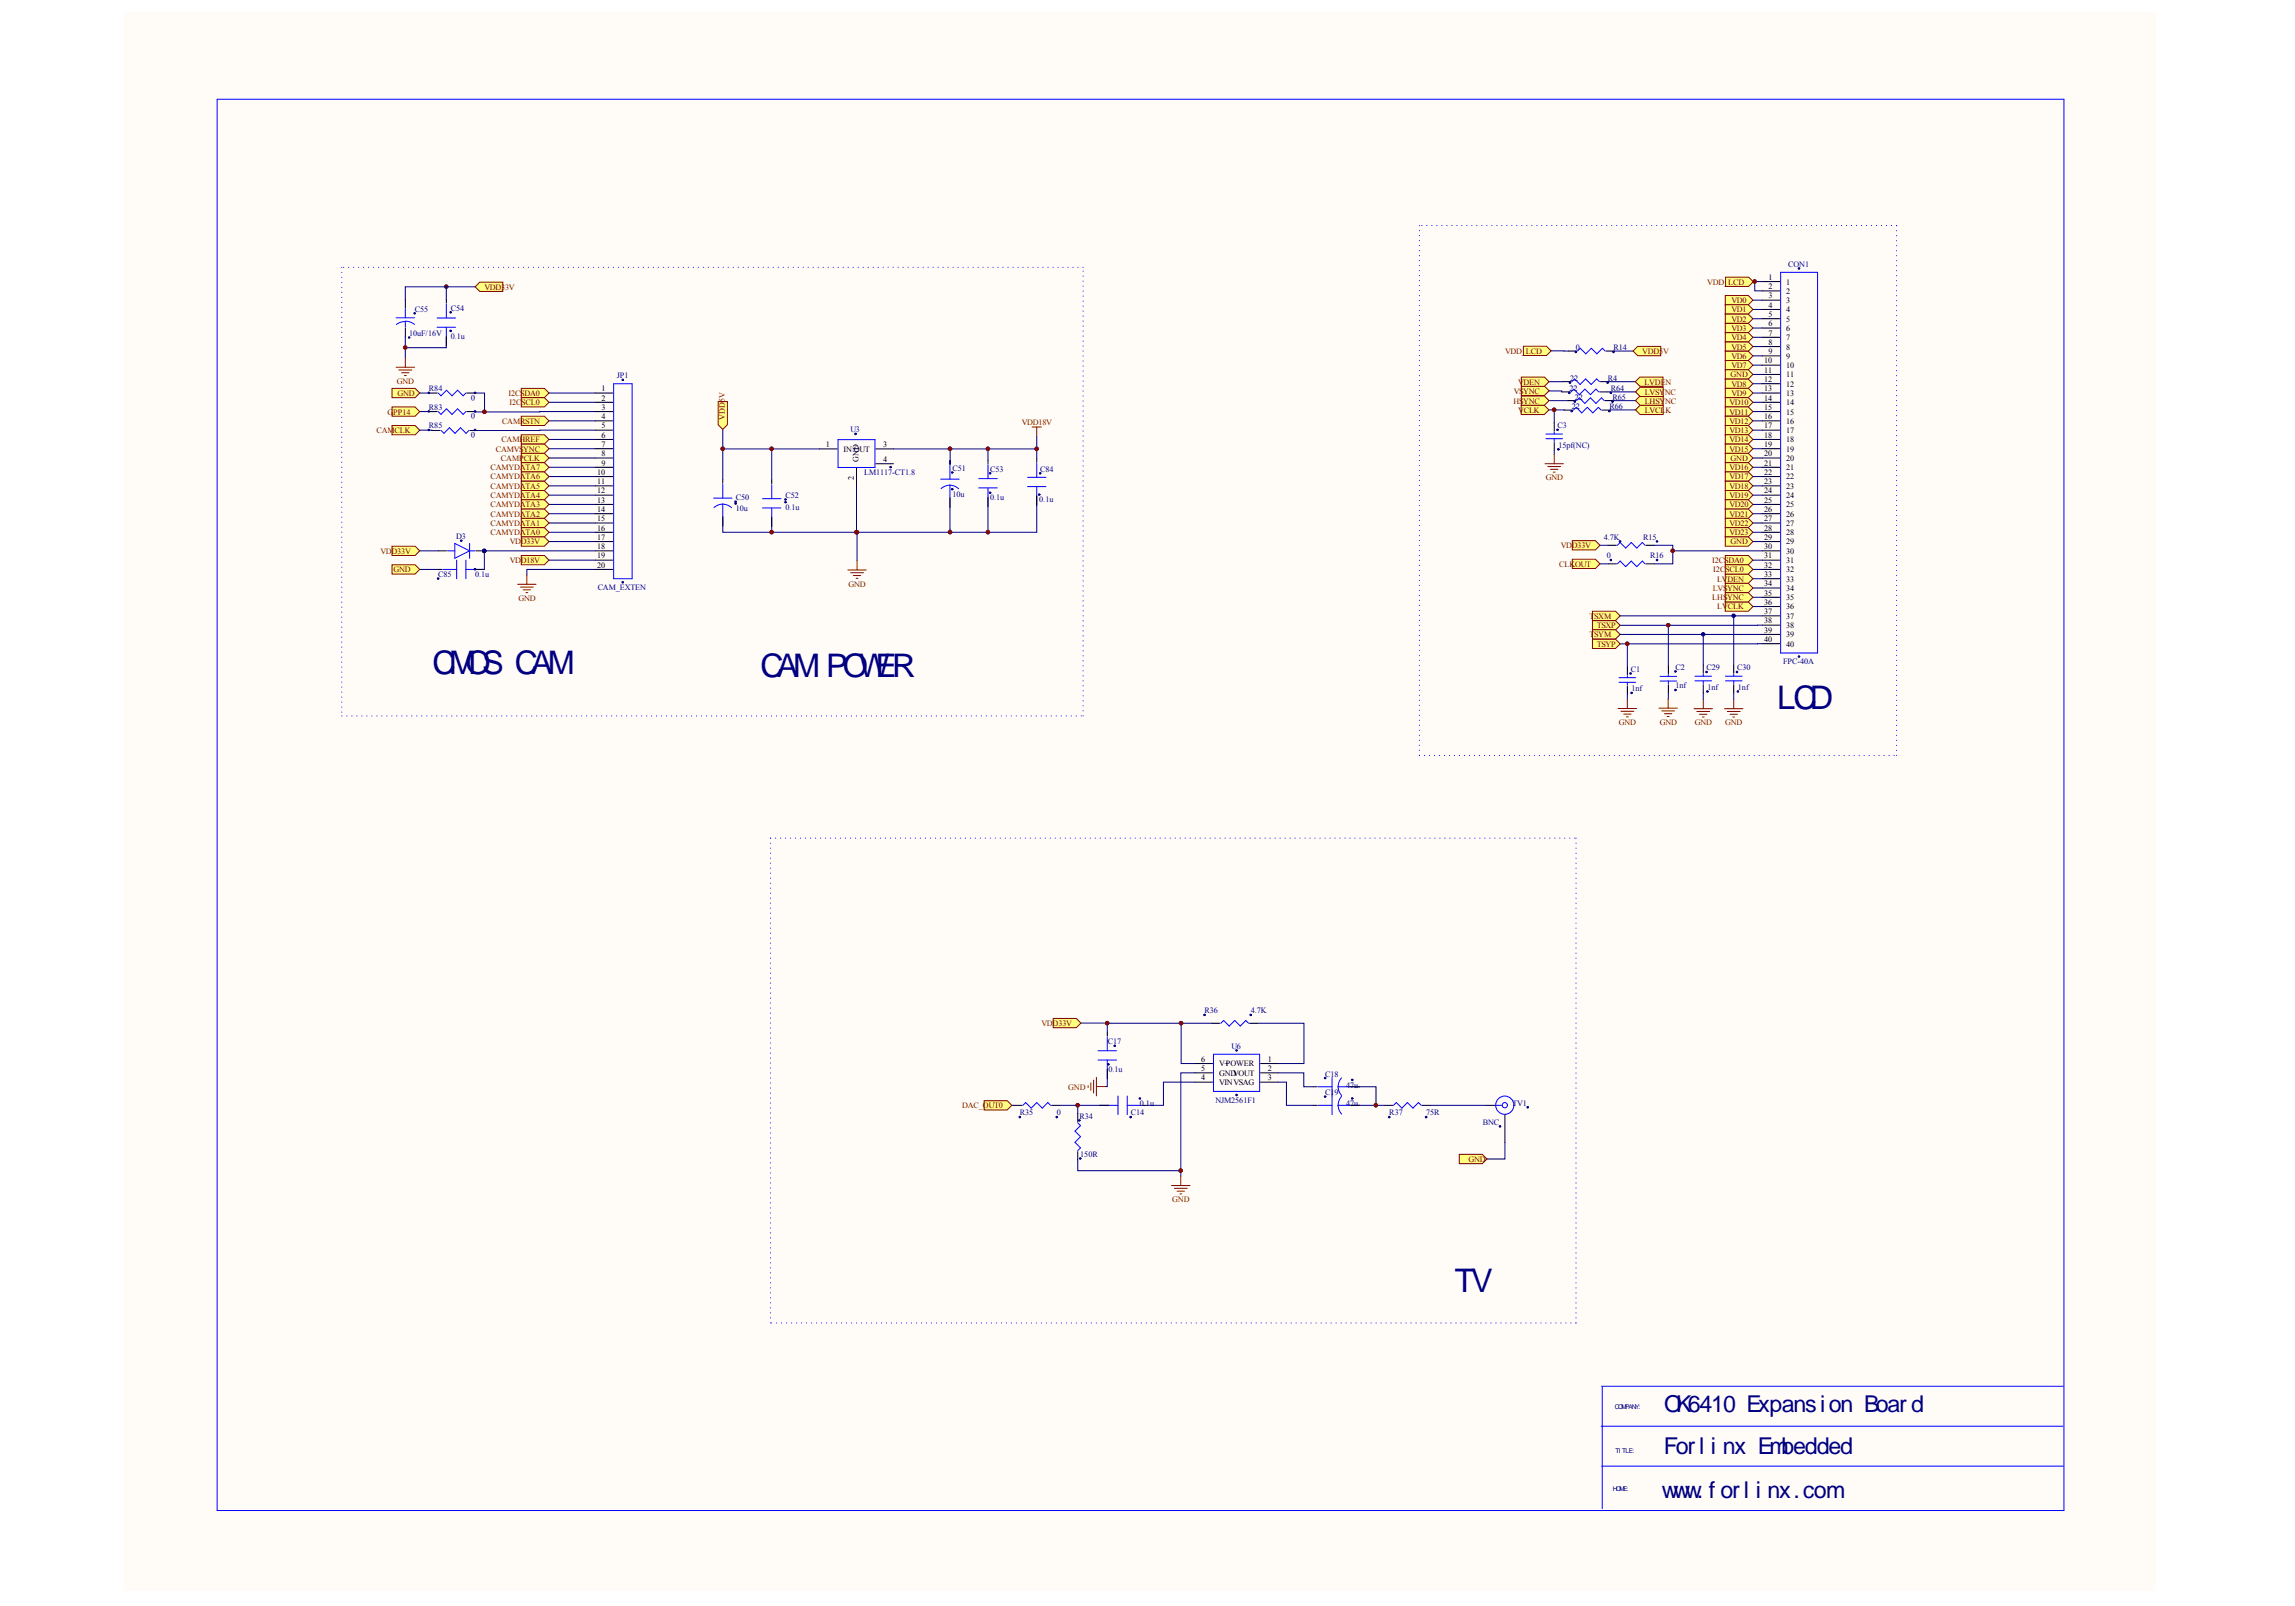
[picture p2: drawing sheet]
<svg xmlns="http://www.w3.org/2000/svg" width="289mm" height="202mm" viewBox="0 0 289 202" stroke-linecap="round" stroke-linejoin="round" font-family="sans-serif">
<defs><g id="words">
<g font-size="4.1" fill="#000080">
<text x="54.5" y="84.9">CMOS CAM</text>
<text x="95.7" y="85.3">CAM POWER</text>
<text x="223.7" y="89.2">LCD</text>
<text x="183.2" y="162.6">TV</text>
</g>
<g font-size="2.9" fill="#000080">
<text x="209.5" y="177.8">OK6410 Expansion Boar d</text>
<text x="209.5" y="183">For l i nx Embedded</text>
<text x="209.2" y="188.5">www. f or l i nx.com</text>
</g>
<g font-size="1.1" fill="#000080">
<text x="59.8" y="52" transform="rotate(-180 59.8 52)">0</text>
<text x="59.8" y="49.7" transform="rotate(-180 59.8 49.7)">0</text>
<text x="59.8" y="54.3" transform="rotate(-180 59.8 54.3)">0</text>
</g>
<g font-size="1" fill="#800000">
<text x="214.9" y="35.8">VDD_LCD</text>
<text x="61" y="36.5">VDD33V</text>
<text x="218" y="38.1">VD0</text>
<text x="218" y="39.3">VD1</text>
<text x="218" y="40.5">VD2</text>
<text x="218" y="41.7">VD3</text>
<text x="189.5" y="44.5">VDD_LCD</text>
<text x="206.8" y="44.6">VDD5V</text>
<text x="217.9" y="47.5">GND</text>
<text x="218" y="42.8">VD4</text>
<text x="218" y="44">VD5</text>
<text x="218" y="45.2">VD6</text>
<text x="218" y="46.3">VD7</text>
<text x="48.8" y="52.2">GPP14</text>
<text x="50" y="48.3">GND</text>
<text x="50" y="49.8">GND</text>
<text x="63.2" y="53.3">CAMRSTN</text>
<text x="64" y="49.8">I2CSDA0</text>
<text x="64.1" y="51">I2CSCL0</text>
<text x="91.3" y="52.9" transform="rotate(-90 91.3 52.9)">VDD5V</text>
<text x="128.6" y="53.5">VDD18V</text>
<text x="190.5" y="50.8">HSYNC</text>
<text x="190.6" y="49.6">VSYNC</text>
<text x="191.1" y="48.4">VDEN</text>
<text x="191.1" y="52">VCLK</text>
<text x="207" y="48.4">LVDEN</text>
<text x="207.1" y="52">LVCLK</text>
<text x="207.1" y="50.8">LHSYNC</text>
<text x="207.1" y="49.7">LVSYNC</text>
<text x="217.7" y="51">VD10</text>
<text x="217.7" y="52.2">VD11</text>
<text x="217.7" y="53.3">VD12</text>
<text x="218" y="48.7">VD8</text>
<text x="218" y="49.8">VD9</text>
<text x="47.4" y="54.5">CAMCLK</text>
<text x="61.7" y="59.2">CAMYDATA7</text>
<text x="62.4" y="56.8">CAMVSYNC</text>
<text x="63.1" y="58">CAMPCLK</text>
<text x="63.1" y="55.7">CAMHREF</text>
<text x="217.7" y="54.5">VD13</text>
<text x="217.7" y="55.7">VD14</text>
<text x="217.7" y="56.8">VD15</text>
<text x="217.7" y="59.2">VD16</text>
<text x="217.9" y="58">GND</text>
<text x="61.7" y="60.4">CAMYDATA6</text>
<text x="61.7" y="61.5">CAMYDATA5</text>
<text x="61.7" y="62.7">CAMYDATA4</text>
<text x="61.7" y="63.9">CAMYDATA3</text>
<text x="61.7" y="65">CAMYDATA2</text>
<text x="194.6" y="60.5">GND</text>
<text x="217.7" y="60.4">VD17</text>
<text x="217.7" y="61.5">VD18</text>
<text x="217.7" y="62.7">VD19</text>
<text x="217.7" y="63.9">VD20</text>
<text x="217.7" y="65">VD21</text>
<text x="47.9" y="69.7">VDD33V</text>
<text x="61.7" y="66.2">CAMYDATA1</text>
<text x="61.7" y="67.4">CAMYDATA0</text>
<text x="64.2" y="68.5">VDD33V</text>
<text x="64.2" y="70.9">VDD18V</text>
<text x="196.3" y="71.3">CLKOUT</text>
<text x="196.5" y="69">VDD33V</text>
<text x="215.6" y="70.9">I2CSDA0</text>
<text x="217.7" y="66.2">VD22</text>
<text x="217.7" y="67.4">VD23</text>
<text x="217.9" y="68.5">GND</text>
<text x="49.5" y="72">GND</text>
<text x="65.3" y="75.6">GND</text>
<text x="106.8" y="73.8">GND</text>
<text x="200.1" y="77.9">TSXM</text>
<text x="215.6" y="75.5">LHSYNC</text>
<text x="215.6" y="74.4">LVSYNC</text>
<text x="215.7" y="72">I2CSCL0</text>
<text x="216.2" y="73.2">LVDEN</text>
<text x="216.2" y="76.7">LVCLK</text>
<text x="200.1" y="80.2">TSYM</text>
<text x="201" y="79.1">TSXP</text>
<text x="201" y="81.4">TSYP</text>
<text x="203.8" y="91.3">GND</text>
<text x="208.9" y="91.2">GND</text>
<text x="213.4" y="91.3">GND</text>
<text x="217.2" y="91.3">GND</text>
<text x="131.1" y="129.1">VDD33V</text>
<text x="134.5" y="137.1">GND</text>
<text x="121.1" y="139.5">DAC_OUT0</text>
<text x="184.9" y="146.2">GND</text>
<text x="147.6" y="151.3">GND</text>
</g>
<g font-size="1">
<text x="222.6" y="35.2">1</text>
<text x="224.9" y="35.8">1</text>
<text x="222.6" y="36.4">2</text>
<text x="222.6" y="37.6">3</text>
<text x="222.6" y="38.7">4</text>
<text x="222.6" y="39.9">5</text>
<text x="222.6" y="41.1">6</text>
<text x="224.9" y="37">2</text>
<text x="224.9" y="38.1">3</text>
<text x="224.9" y="39.3">4</text>
<text x="224.9" y="40.5">5</text>
<text x="224.9" y="41.7">6</text>
<text x="222.1" y="45.7">10</text>
<text x="222.1" y="46.9">11</text>
<text x="222.6" y="42.2">7</text>
<text x="222.6" y="43.4">8</text>
<text x="222.6" y="44.6">9</text>
<text x="224.9" y="42.8">7</text>
<text x="224.9" y="44">8</text>
<text x="224.9" y="45.2">9</text>
<text x="224.9" y="46.3">10</text>
<text x="224.9" y="47.5">11</text>
<text x="75.7" y="49.3">1</text>
<text x="75.7" y="50.4">2</text>
<text x="75.7" y="51.6">3</text>
<text x="75.7" y="52.8">4</text>
<text x="75.7" y="53.9">5</text>
<text x="222.1" y="48.1">12</text>
<text x="222.1" y="49.3">13</text>
<text x="222.1" y="50.4">14</text>
<text x="222.1" y="51.6">15</text>
<text x="222.1" y="52.8">16</text>
<text x="222.1" y="53.9">17</text>
<text x="224.9" y="48.7">12</text>
<text x="224.9" y="49.8">13</text>
<text x="224.9" y="51">14</text>
<text x="224.9" y="52.2">15</text>
<text x="224.9" y="53.3">16</text>
<text x="75.2" y="59.8">10</text>
<text x="75.7" y="55.1">6</text>
<text x="75.7" y="56.3">7</text>
<text x="75.7" y="57.4">8</text>
<text x="75.7" y="58.6">9</text>
<text x="104" y="56.3">1</text>
<text x="106.2" y="56.9">IN OUT</text>
<text x="108.1" y="58.1" transform="rotate(-90 108.1 58.1)">GND</text>
<text x="111.2" y="56.3">3</text>
<text x="111.2" y="58.2">4</text>
<text x="222.1" y="55.1">18</text>
<text x="222.1" y="56.3">19</text>
<text x="222.1" y="57.4">20</text>
<text x="222.1" y="58.6">21</text>
<text x="222.1" y="59.8">22</text>
<text x="224.9" y="54.5">17</text>
<text x="224.9" y="55.7">18</text>
<text x="224.9" y="56.8">19</text>
<text x="224.9" y="58">20</text>
<text x="224.9" y="59.2">21</text>
<text x="75.2" y="60.9">11</text>
<text x="75.2" y="62.1">12</text>
<text x="75.2" y="63.3">13</text>
<text x="75.2" y="64.4">14</text>
<text x="75.2" y="65.6">15</text>
<text x="107.5" y="60.4" transform="rotate(-90 107.5 60.4)">2</text>
<text x="222.1" y="60.9">23</text>
<text x="222.1" y="62.1">24</text>
<text x="222.1" y="63.3">25</text>
<text x="222.1" y="64.4">26</text>
<text x="222.1" y="65.6">27</text>
<text x="224.9" y="60.4">22</text>
<text x="224.9" y="61.5">23</text>
<text x="224.9" y="62.7">24</text>
<text x="224.9" y="63.9">25</text>
<text x="224.9" y="65">26</text>
<text x="75.2" y="66.8">16</text>
<text x="75.2" y="67.9">17</text>
<text x="75.2" y="69.1">18</text>
<text x="75.2" y="70.3">19</text>
<text x="75.2" y="71.5">20</text>
<text x="222.1" y="66.8">28</text>
<text x="222.1" y="67.9">29</text>
<text x="222.1" y="69.1">30</text>
<text x="222.1" y="70.3">31</text>
<text x="222.1" y="71.5">32</text>
<text x="224.9" y="66.2">27</text>
<text x="224.9" y="67.4">28</text>
<text x="224.9" y="68.5">29</text>
<text x="224.9" y="69.7">30</text>
<text x="224.9" y="70.9">31</text>
<text x="222.1" y="72.6">33</text>
<text x="222.1" y="73.8">34</text>
<text x="222.1" y="75">35</text>
<text x="222.1" y="76.1">36</text>
<text x="222.1" y="77.3">37</text>
<text x="224.9" y="72">32</text>
<text x="224.9" y="73.2">33</text>
<text x="224.9" y="74.4">34</text>
<text x="224.9" y="75.5">35</text>
<text x="224.9" y="76.7">36</text>
<text x="224.9" y="77.9">37</text>
<text x="222.1" y="78.5">38</text>
<text x="222.1" y="79.6">39</text>
<text x="222.1" y="80.8">40</text>
<text x="224.9" y="79.1">38</text>
<text x="224.9" y="80.2">39</text>
<text x="224.9" y="81.4">40</text>
<text x="151.2" y="133.6">6</text>
<text x="151.2" y="134.8">5</text>
<text x="151.2" y="136">4</text>
<text x="153.5" y="134.2">V+POWER</text>
<text x="153.5" y="135.4">GNDVOUT</text>
<text x="153.5" y="136.6">VINVSAG</text>
<text x="159.6" y="133.6">1</text>
<text x="159.6" y="134.8">2</text>
<text x="159.6" y="136">3</text>
</g>
<g font-size="1" fill="#000080">
<text x="225.1" y="33.6">CON1</text>
<text x="52.2" y="39.2">C55</text>
<text x="56.7" y="39.1">C54</text>
<text x="51.5" y="42.3">10uF/16V</text>
<text x="56.7" y="42.6">0.1u</text>
<text x="77.7" y="47.6">JP1</text>
<text x="197.7" y="48">22</text>
<text x="198.4" y="44.1">0</text>
<text x="202.4" y="48">R4</text>
<text x="203.1" y="44.1">R14</text>
<text x="54" y="53.9">R85</text>
<text x="54" y="51.6">R83</text>
<text x="54" y="49.3">R84</text>
<text x="196.1" y="53.9">C3</text>
<text x="197.6" y="49.3">22</text>
<text x="197.9" y="51.5">22</text>
<text x="198.3" y="50.3">22</text>
<text x="202.6" y="51.5">R66</text>
<text x="202.8" y="49.3">R64</text>
<text x="203" y="50.3">R65</text>
<text x="107.1" y="54.4">U3</text>
<text x="108.8" y="59.8">LM1117-CT1.8</text>
<text x="119.9" y="59.3">C51</text>
<text x="124.7" y="59.4">C53</text>
<text x="131" y="59.4">C84</text>
<text x="196.2" y="56.4">15pf(NC)</text>
<text x="92.6" y="64.3">10u</text>
<text x="92.6" y="62.9">C50</text>
<text x="98.9" y="64.2">0.1u</text>
<text x="98.9" y="62.7">C52</text>
<text x="119.9" y="62.5">10u</text>
<text x="124.7" y="63">0.1u</text>
<text x="130.8" y="63.2">0.1u</text>
<text x="57.4" y="67.9">D3</text>
<text x="201.9" y="67.9">4.7K</text>
<text x="202.3" y="70.3">0</text>
<text x="206.9" y="67.9">R15</text>
<text x="207.7" y="70.3">R16</text>
<text x="55.2" y="72.6">C85</text>
<text x="59.8" y="72.6">0.1u</text>
<text x="75.2" y="74.3">CAM_EXTEN</text>
<text x="224.5" y="83.6">FPC-40A</text>
<text x="205.3" y="84.6">C1</text>
<text x="205.4" y="87">1nf</text>
<text x="210.9" y="86.6">1nf</text>
<text x="210.9" y="84.3">C2</text>
<text x="214.8" y="84.4">C29</text>
<text x="215" y="86.8">1nf</text>
<text x="218.7" y="84.4">C30</text>
<text x="218.8" y="86.8">1nf</text>
<text x="139.5" y="131.4">C17</text>
<text x="151.7" y="127.5">R36</text>
<text x="157.5" y="127.5">4.7K</text>
<text x="139.5" y="134.9">0.1u</text>
<text x="155" y="132">U6</text>
<text x="166.8" y="135.5">C18</text>
<text x="166.8" y="137.8">C19</text>
<text x="169.5" y="136.9">47u</text>
<text x="128.4" y="140.4">R35</text>
<text x="133.1" y="140.4">0</text>
<text x="135.9" y="140.8">R34</text>
<text x="142.4" y="140.4">C14</text>
<text x="143.5" y="139.2">0.1u</text>
<text x="153" y="138.8">NJM2561F1</text>
<text x="169.5" y="139.2">47u</text>
<text x="174.9" y="140.4">R37</text>
<text x="179.6" y="140.4">75R</text>
<text x="186.7" y="141.6">BNC</text>
<text x="190.4" y="139.2">TV1</text>
<text x="136" y="145.6">150R</text>
</g>
<g font-size=".8" fill="#000080">
<text x="203.3" y="177.4">COMPANY:</text>
<text x="203.4" y="182.8">TI TLE:</text>
<text x="203.1" y="187.7">HOME:</text>
</g>
</g></defs>
<path d="M15.6 1.6h255.8v198.6h-255.8z" fill="#fffcf8"/>
<g fill="#000080" stroke="#000080" stroke-width=".13">
<circle cx="51" cy="43.7" r=".21"/>
<circle cx="56.2" cy="36.1" r=".21"/>
<circle cx="61" cy="69.4" r=".21"/>
<circle cx="61" cy="51.8" r=".22"/>
<circle cx="91" cy="56.5" r=".22"/>
<circle cx="97.1" cy="67" r=".22"/>
<circle cx="97.1" cy="56.5" r=".22"/>
<circle cx="107.8" cy="67" r=".22"/>
<circle cx="107.9" cy="67" r=".21"/>
<circle cx="119.6" cy="67" r=".22"/>
<circle cx="119.6" cy="56.5" r=".22"/>
<circle cx="124.4" cy="67" r=".21"/>
<circle cx="124.4" cy="56.5" r=".21"/>
<circle cx="130.5" cy="56.5" r=".22"/>
<circle cx="135.7" cy="139.1" r=".22"/>
<circle cx="139.4" cy="128.8" r=".22"/>
<circle cx="148.6" cy="147.3" r=".22"/>
<circle cx="148.7" cy="128.8" r=".22"/>
<circle cx="173.2" cy="139.1" r=".22"/>
<circle cx="195.6" cy="51.6" r=".22"/>
<circle cx="204.9" cy="81" r=".21"/>
<circle cx="210" cy="78.7" r=".21"/>
<circle cx="210.6" cy="69.3" r=".22"/>
<circle cx="220.9" cy="35.4" r=".21"/>
<circle cx="78.4" cy="47.8" r=".1"/>
<circle cx="78.4" cy="73.3" r=".1"/>
<circle cx="58.1" cy="68.1" r=".1"/>
<circle cx="92.6" cy="63.4" r=".1"/>
<circle cx="92.6" cy="63.1" r=".1"/>
<circle cx="119.9" cy="61.6" r=".1"/>
<circle cx="119.9" cy="59.5" r=".1"/>
<circle cx="98.9" cy="63.2" r=".1"/>
<circle cx="98.9" cy="62.9" r=".1"/>
<circle cx="124.6" cy="62" r=".1"/>
<circle cx="124.6" cy="59.6" r=".1"/>
<circle cx="107.7" cy="54.6" r=".1"/>
<circle cx="112.1" cy="58.8" r=".1"/>
<circle cx="59.8" cy="54.1" r=".1"/>
<circle cx="54" cy="54.1" r=".1"/>
<circle cx="51.5" cy="42.5" r=".09"/>
<circle cx="52.2" cy="39.4" r=".1"/>
<circle cx="59.8" cy="51.8" r=".1"/>
<circle cx="54" cy="51.8" r=".1"/>
<circle cx="59.8" cy="49.4" r=".1"/>
<circle cx="54" cy="49.4" r=".1"/>
<circle cx="56.7" cy="41.6" r=".1"/>
<circle cx="56.7" cy="39.3" r=".1"/>
<circle cx="130.8" cy="62.2" r=".1"/>
<circle cx="130.9" cy="59.6" r=".1"/>
<circle cx="59.8" cy="71.7" r=".1"/>
<circle cx="55.2" cy="72.8" r=".1"/>
<circle cx="198.4" cy="44.3" r=".09"/>
<circle cx="203.1" cy="44.3" r=".09"/>
<circle cx="226.5" cy="33.8" r=".1"/>
<circle cx="226.5" cy="82.6" r=".1"/>
<circle cx="203.9" cy="68.1" r=".1"/>
<circle cx="208.6" cy="68.2" r=".1"/>
<circle cx="202.8" cy="70.5" r=".1"/>
<circle cx="208.6" cy="70.5" r=".1"/>
<circle cx="205.4" cy="87.2" r=".09"/>
<circle cx="205.3" cy="84.8" r=".1"/>
<circle cx="210.9" cy="86.8" r=".1"/>
<circle cx="210.9" cy="84.5" r=".1"/>
<circle cx="196.2" cy="56.6" r=".1"/>
<circle cx="196.1" cy="54.1" r=".09"/>
<circle cx="155.7" cy="132.2" r=".09"/>
<circle cx="155.7" cy="137.8" r=".1"/>
<circle cx="136" cy="145.8" r=".1"/>
<circle cx="135.9" cy="141" r=".1"/>
<circle cx="133" cy="140.6" r=".1"/>
<circle cx="128.4" cy="140.6" r=".1"/>
<circle cx="143.5" cy="138.3" r=".1"/>
<circle cx="142.3" cy="140.6" r=".1"/>
<circle cx="139.5" cy="134" r=".1"/>
<circle cx="140.3" cy="131.6" r=".1"/>
<circle cx="157.5" cy="127.7" r=".1"/>
<circle cx="151.6" cy="127.7" r=".1"/>
<circle cx="170.2" cy="135.9" r=".1"/>
<circle cx="166.8" cy="135.7" r=".1"/>
<circle cx="170.2" cy="138.3" r=".1"/>
<circle cx="166.8" cy="138" r=".1"/>
<circle cx="179.5" cy="140.6" r=".1"/>
<circle cx="174.9" cy="140.6" r=".1"/>
<circle cx="188.8" cy="141.8" r=".1"/>
<circle cx="192.3" cy="139.4" r=".1"/>
<circle cx="197.6" cy="48.2" r=".1"/>
<circle cx="202.4" cy="48.2" r=".1"/>
<circle cx="197.6" cy="49.4" r=".1"/>
<circle cx="202.8" cy="49.4" r=".09"/>
<circle cx="198.3" cy="50.5" r=".1"/>
<circle cx="203" cy="50.5" r=".1"/>
<circle cx="197.9" cy="51.7" r=".1"/>
<circle cx="202.6" cy="51.7" r=".1"/>
</g>
<path d="M43 33.6v56.5M136.4 33.6h-93.4M178.7 28.4v66.7M238.8 28.4h-60.1M43 90.1h93.4M136.4 90.1v-56.5M178.7 95.1h60.1M238.8 95.1v-66.7M97 105.5h101.4M198.4 105.5v61M97 166.5v-61M198.4 166.5h-101.4" fill="none" stroke="#00f" stroke-width=".13" stroke-dasharray="0 .6"/>
<g fill="none" stroke="#00f" stroke-width=".13">
<path d="M27.3 12.5h232.5v177.6h-232.5zM51 38.8v1.2M56.2 38.3v1.7M224.2 34.3h4.6v47.9h-4.6zM49.9 40h2.3M49.9 40.8a1.84 1.84 0 0 1 1.1-.3v.7M51 40.4a1.89 1.89 0 0 1 1.2 .4M55 40h2.4M55 41.2h2.4M55.2 51.8l.3 .4 .7-.7 .7 .7 .7-.7 .7 .7 .4-.4M55.2 49.5l.3 .3 .7-.7 .7 .7 .7-.7 .7 .7 .4-.3M55.5 54.2l.4 .3 .7-.7 .7 .7 .7-.7 .7 .7 .3-.3"/>
<path d="M56.2 41.2v2.3M77.3 48.3h2.3v24.5h-2.3zM105.5 55.3h4.7v3.5h-4.7zM119.6 58.6v1.7M124.4 58.5v1.7M130.5 58.3v1.8M194.6 55.2h2.1M194.6 54.6h2.1M195.7 54.4v.2M195.7 55.2v.4M197.8 49.3l.3-.3 .7 .7 .7-.7 .7 .7 .7-.7 .4 .3M197.9 48l.3-.3 .7 .7 .7-.7 .7 .7 .7-.7 .4 .3"/>
<path d="M198.1 51.6l.3-.3 .7 .7 .7-.7 .7 .7 .7-.7 .4 .3M198.5 50.4l.3-.3 .7 .7 .7-.7 .7 .7 .7-.7 .4 .3M198.6 44.2l.3-.4 .7 .7 .7-.7 .7 .7 .7-.7 .4 .4M55.7 71.7h1.8M56.3 69.3h1M57.3 68.4l1.8 .9-1.8 1zM57.5 70.5v2.3M58.7 71.7h2.3M58.7 70.5v2.3M59.1 69.3h.7M59.1 68.4v1.9M89.8 62.7h2.4"/>
<path d="M89.9 63.9a1.6 1.6 0 0 1 2.2 0M91 60.9v1.8M91 63.4v2.8M96 62.8h2.3M96 63.9h2.3M97.2 61v1.8M97.2 63.9v2.4M118.4 60.3h2.4M118.5 61.5a1.6 1.6 0 0 1 2.2 0M119.6 61v2.8M123.2 60.2h2.3M123.2 61.4h2.3"/>
<path d="M124.4 61.4v2.3M129.4 60.1h2.3M129.4 61.2h2.3M130.5 61.2v2.4M203.6 68.6l.4-.3 .7 .7 .7-.7 .7 .7 .7-.7 .3 .3M203.6 71l.4-.4 .7 .7 .7-.7 .7 .7 .7-.7 .3 .4M203.8 85.9h2.1M203.8 85.3h2.1M204.9 85.1v.2M204.9 85.9v.3M209 85.7h2.1M209 85.1h2.1"/>
<path d="M210 84.9v.2M210 85.7v.4M128.8 139.1l.3-.3 .7 .7 .7-.7 .7 .7 .7-.7 .4 .3M138.2 132.3h2.4M138.2 133.4h2.4M138.4 139.1h2.3M139.4 130.5v1.8M139.4 133.4v2.4M140.7 138v2.3M141.9 139.1h1.8M141.9 138v2.3M152.8 132.7h5.8v4.7h-5.8z"/>
<path d="M153.7 128.8l.3-.4 .7 .7 .7-.7 .7 .7 .7-.7 .4 .4M166 139.1h1.7M166 136.8h1.7M167.7 135.6v4.7M168.4 139.1h2.8M168.4 136.8h2.8M168.9 135.7a1.63 1.63 0 0 0 0 2.2M168.9 138a1.63 1.63 0 0 0 0 2.2M175.4 139.1l.4-.3 .7 .7 .7-.7 .7 .7 .7-.7 .3 .3M188.3 139.1h.8M135.7 141.3l.3 .4-.7 .7 .7 .7-.7 .7 .7 .7-.3 .3M201.6 179.5h58.1"/>
<path d="M201.6 174.5h58.1M201.7 174.6v15.3M201.6 184.5h58.2"/>
<circle cx="189.4" cy="139.1" r="1.15"/>
<circle cx="189.4" cy="139.1" r=".33"/>
</g>
<g fill="none" stroke="#000" stroke-width=".13">
<path d="M51 37.7v1M56.2 37.7v.5M221.8 35.4h2.3M221.8 36.6h2.3M221.8 37.8h2.3M221.8 38.9h2.3M51 41.3v1M54 49.5h1M54 51.8h1M54.4 54.2h1M56.2 42.4v1.1M58.8 49.5h1"/>
<path d="M58.8 51.8h1M59.1 54.2h1.1M74.9 49.5h2.2M74.9 50.6h2.2M74.9 51.8h2.2M74.9 53h2.2M74.9 54.1h2.2M74.9 55.3h2.2M74.9 56.5h2.2M74.9 57.6h2.2M74.9 58.8h2.2M74.9 60h2.2"/>
<path d="M103.2 56.5h2.2M107.8 59v2.2M110.3 56.5h2.2M110.3 58.4h2.2M119.6 58v.4M124.4 57.9v.5M130.5 57.7v.5M195.7 53.2v1.1M195.7 55.7v1M196.6 49.3h1.1M196.7 48h1.1M196.9 51.6h1.1"/>
<path d="M197.3 50.4h1.1M197.4 44.2h1.1M201.4 49.3h1M201.5 48h1M201.7 51.6h1M202.1 50.4h1M202.2 44.2h1M221.8 49.5h2.3M221.8 50.6h2.3M221.8 51.8h2.3M221.8 53h2.3M221.8 54.1h2.3"/>
<path d="M221.8 55.3h2.3M221.8 56.5h2.3M221.8 57.6h2.3M221.8 58.8h2.3M221.8 60h2.3M221.8 40.1h2.3M221.8 41.3h2.3M221.8 42.5h2.3M221.8 43.6h2.3M221.8 44.8h2.3M221.8 46h2.3M221.8 47.1h2.3"/>
<path d="M221.8 48.3h2.3M55.2 69.3h1M55.2 71.7h.4M59.8 71.7h1.2M59.9 69.3h1.1M74.9 61.2h2.2M74.9 62.3h2.2M74.9 63.5h2.2M74.9 64.7h2.2M74.9 65.8h2.2M74.9 67h2.2M74.9 68.2h2.2"/>
<path d="M74.9 69.3h2.2M74.9 70.5h2.2M74.9 71.7h2.2M91 60.4v.4M91 65v1.2M97.2 60.4v.5M97.2 65.1v1.2M119.6 62.6v1.2M124.4 62.6v1.1M130.5 62.4v1.2M202.5 68.6h1M202.5 71h1"/>
<path d="M207.2 68.6h1.1M207.2 71h1.1M221.8 61.2h2.3M221.8 62.3h2.3M221.8 63.5h2.3M221.8 64.7h2.3M221.8 65.8h2.3M221.8 67h2.3M221.8 68.2h2.3M221.8 69.3h2.3M221.8 70.5h2.3M221.8 71.7h2.3"/>
<path d="M221.8 72.8h2.3M221.8 74h2.3M221.8 75.2h2.3M221.8 76.3h2.3M221.8 77.5h2.3M221.8 78.7h2.3M221.8 79.9h2.3M204.9 83.9v1M204.9 86.3v1.1M210 83.7v1.1M210 86.2v1M221.8 81h2.3"/>
<path d="M127.6 139.1h1.1M132.4 139.1h1M138.4 139.1h1.2M139.4 129.9v.5M139.4 134.6v1.2M143.8 139.1h.4M150.4 133.9h2.3M150.4 135h2.3M150.4 136.2h2.3M152.5 128.8h1.1M157.3 128.8h1M158.7 133.9h2.2"/>
<path d="M158.7 135h2.2M158.7 136.2h2.2M165.4 139.1h.4M165.4 136.8h.4M170 139.1h1.2M170 136.8h1.2M174.3 139.1h1M179 139.1h1.1M187.1 139.1h1.1M135.7 140.2v1M135.7 144.9v1.1M189.5 140.3v3.5"/>
</g>
<g fill="none" stroke="#000080" stroke-width=".13">
<path d="M220.9 35.4v1.2h.9M220.9 35.4l-.2 .1M220.9 35.4h.9M51 42.3v2.8M52.8 49.5h1.2M52.8 51.8h1.2M56.2 43.5v.3h-5.2M59.8 51.8l1.2 .1M59.8 49.5h1.2v2.4M69.1 49.5h5.8M69.1 50.6h5.8M69.1 55.3h5.8"/>
<path d="M69.1 57.6h5.8M69.1 53h5.8M69.1 56.5h5.8M69.1 60h5.8M69.1 58.8h5.8M74.9 54.1l-14.7 .1M74.9 51.8l-13.9 .1M91 56.5h12.2M91 54v6.4M97.2 56.5v3.9M112.5 56.5h18M119.6 56.5v1.9v-.4"/>
<path d="M124.4 56.5v1.4M130.5 54.9v2.8M195 51.6h.7M195 49.2h1.6v.1M195 50.4h2.3M195 48h1.7M195.3 44.2h2.1M195.7 51.6h1.2M195.7 51.6v1.6M195.7 56.7v.5M202.4 49.3h3.5M202.5 48h3.4"/>
<path d="M203.1 50.4h2.8M203.2 44.2h2.4M205.9 51.6h-3.2M52.8 71.7h2.4M52.8 69.3h2.4M61 69.3v2.4M69.1 67h5.8M69.1 68.2h5.8M69.1 65.8h5.8M69.1 64.7h5.8M69.1 63.5h5.8M69.1 62.3h5.8"/>
<path d="M69.1 61.2h5.8M69.1 70.5h5.8M74.9 71.7h-8.6v.7M74.9 69.3l-13.9 .1M91 66.2v.8h6.2M97.2 67h27.2M97.2 66.3v.7M107.8 61.2v5.8M107.9 67v3.6M119.6 63.8v3.2M124.4 63.7v3.3M130.5 63.6v3.4h-6.1"/>
<path d="M201.4 68.6h1.1M201.4 71h1.1M204 78.7h6M208.3 68.6h2.3v.7M210 78.7v5M210.6 69.3v1.7h-2.3M210.6 69.3h11.2M221.8 78.7h-11.8M204 81h.9M204.9 81v2.9M204.9 87.4v.6M210 87.2v.8"/>
<path d="M221.8 81h-16.9M127.4 139.1h.2M133.4 139.1h5M135.7 139.1v1.1M136.1 128.8h3.3M139.4 135.8v1h-.2M139.4 128.8v1.1M139.4 128.8h13.1M148.7 128.8v5.1h1.7M150.4 135h-1.7v12.4M150.4 136.2h-3.9v2.9h-2.3M158.3 128.8h5.9v5.1h-3.3"/>
<path d="M160.9 135h3.2v1.8h1.3M160.9 136.2h1.1v2.9h3.4M171.2 136.8h2v2.3M171.2 139.1h3.1M180.1 139.1h7M135.7 146v1.4h13M148.7 147.4v.7M189.5 143.8v2.1h-2.3"/>
</g>
<g fill="#800000" stroke="#800000" stroke-width=".13">
<circle cx="119.6" cy="67" r=".22"/>
<circle cx="97.1" cy="67" r=".22"/>
<circle cx="107.9" cy="67" r=".21"/>
<circle cx="97.1" cy="56.5" r=".22"/>
<circle cx="107.8" cy="67" r=".22"/>
<circle cx="61" cy="51.8" r=".22"/>
<circle cx="91" cy="56.5" r=".22"/>
<circle cx="56.2" cy="36.1" r=".21"/>
<circle cx="51" cy="43.7" r=".21"/>
<circle cx="119.6" cy="56.5" r=".22"/>
<circle cx="130.5" cy="56.5" r=".22"/>
<circle cx="124.4" cy="56.5" r=".21"/>
<circle cx="124.4" cy="67" r=".21"/>
<circle cx="61" cy="69.4" r=".21"/>
<circle cx="220.9" cy="35.4" r=".21"/>
<circle cx="210.6" cy="69.3" r=".22"/>
<circle cx="204.9" cy="81" r=".21"/>
<circle cx="210" cy="78.7" r=".21"/>
<circle cx="135.7" cy="139.1" r=".22"/>
<circle cx="139.4" cy="128.8" r=".22"/>
<circle cx="148.6" cy="147.3" r=".22"/>
<circle cx="148.7" cy="128.8" r=".22"/>
<circle cx="173.2" cy="139.1" r=".22"/>
<circle cx="195.6" cy="51.6" r=".22"/>
</g>
<g fill="#ffff80" stroke="#800000" stroke-width=".13">
<path d="M65.6 48.9h2.9l.6 .6-.6 .6h-2.9z" fill-rule="evenodd"/>
<path d="M65.6 50.1h2.9l.6 .5-.6 .6h-2.9z" fill-rule="evenodd"/>
<path d="M65.6 52.4h2.9l.6 .6-.6 .6h-2.9z" fill-rule="evenodd"/>
<path d="M49.4 53.6h2.9l.5 .5-.5 .6h-2.9z" fill-rule="evenodd"/>
<path d="M65.6 54.7h2.9l.6 .6-.6 .6h-2.9z" fill-rule="evenodd"/>
<path d="M65.6 55.9h2.9l.6 .6-.6 .6h-2.9z" fill-rule="evenodd"/>
<path d="M65.6 57.1h2.9l.6 .5-.6 .6h-2.9z" fill-rule="evenodd"/>
<path d="M65.6 58.2h2.9l.6 .6-.6 .6h-2.9z" fill-rule="evenodd"/>
<path d="M65.6 59.4h2.9l.6 .6-.6 .6h-2.9z" fill-rule="evenodd"/>
<path d="M65.6 60.6h2.9l.6 .6-.6 .5h-2.9z" fill-rule="evenodd"/>
<path d="M65.6 61.7h2.9l.6 .6-.6 .6h-2.9z" fill-rule="evenodd"/>
<path d="M65.6 62.9h2.9l.6 .6-.6 .6h-2.9z" fill-rule="evenodd"/>
<path d="M65.6 64.1h2.9l.6 .6-.6 .5h-2.9z" fill-rule="evenodd"/>
<path d="M65.6 65.2h2.9l.6 .6-.6 .6h-2.9z" fill-rule="evenodd"/>
<path d="M65.6 66.4h2.9l.6 .6-.6 .6h-2.9z" fill-rule="evenodd"/>
<path d="M65.6 67.6h2.9l.6 .6-.6 .6h-2.9z" fill-rule="evenodd"/>
<path d="M65.6 69.9h2.9l.6 .6-.6 .6h-2.9z" fill-rule="evenodd"/>
</g>
<path d="M65.2 73.5h2.3M65.5 73.9h1.6M65.9 74.2h.9M66.2 74.6h.2M66.3 72.4v1.1" fill="none" stroke="#800000" stroke-width=".13"/>
<path d="M49.4 68.8h2.9l.5 .5-.5 .6h-2.9z" fill-rule="evenodd" fill="#ffff80" stroke="#800000" stroke-width=".13"/>
<path d="M129.9 53.7h1.2M130.5 53.7v1.2M106.7 71.7h2.4M107.1 72.1h1.6M107.4 72.4h1M107.8 72.8h.2M107.9 70.6v1.1" fill="none" stroke="#800000" stroke-width=".13"/>
<path d="M90.4 50.5h1.2v3l-.6 .5-.6-.5z" fill-rule="evenodd" fill="#ffff80" stroke="#800000" stroke-width=".13"/>
<path d="M49.9 46.2h2.3M50.2 46.6h1.6M50.6 46.9h.9M50.9 47.3h.2M51 45.1v1.1" fill="none" stroke="#800000" stroke-width=".13"/>
<g fill="#ffff80" stroke="#800000" stroke-width=".13">
<path d="M60.4 35.5h2.9v1.2h-2.9l-.6-.6z" fill-rule="evenodd"/>
<path d="M49.4 51.2h2.9l.5 .6-.5 .6h-2.9z" fill-rule="evenodd"/>
<path d="M49.4 48.9h2.9l.5 .6-.5 .6h-2.9z" fill-rule="evenodd"/>
<path d="M191.5 51h2.9l.6 .6-.6 .6h-2.9z" fill-rule="evenodd"/>
<path d="M191.5 49.8h2.9l.6 .6-.6 .6h-2.9z" fill-rule="evenodd"/>
<path d="M191.5 48.6h2.9l.6 .6-.6 .6h-2.9z" fill-rule="evenodd"/>
<path d="M191.5 47.5h2.9l.6 .5-.6 .6h-2.9z" fill-rule="evenodd"/>
<path d="M206.5 51h2.9v1.2h-2.9l-.6-.6z" fill-rule="evenodd"/>
<path d="M206.5 49.8h2.9v1.2h-2.9l-.6-.6z" fill-rule="evenodd"/>
<path d="M206.5 48.7h2.9v1.2h-2.9l-.6-.6z" fill-rule="evenodd"/>
<path d="M206.5 47.5h2.9v1.1h-2.9l-.6-.6z" fill-rule="evenodd"/>
<path d="M49.4 71.1h2.9l.5 .6-.5 .6h-2.9z" fill-rule="evenodd"/>
<path d="M206.2 43.6h2.9v1.2h-2.9l-.6-.6z" fill-rule="evenodd"/>
<path d="M191.8 43.6h2.9l.6 .6-.6 .5h-2.9z" fill-rule="evenodd"/>
<path d="M217.2 37.2h2.9l.6 .6-.6 .6h-2.9z" fill-rule="evenodd"/>
<path d="M217.2 38.4h2.9l.6 .5-.6 .6h-2.9z" fill-rule="evenodd"/>
<path d="M217.2 39.5h2.9l.6 .6-.6 .6h-2.9z" fill-rule="evenodd"/>
<path d="M217.2 40.7h2.9l.6 .6-.6 .6h-2.9z" fill-rule="evenodd"/>
<path d="M217.2 41.9h2.9l.6 .6-.6 .5h-2.9z" fill-rule="evenodd"/>
<path d="M217.2 43h2.9l.6 .6-.6 .6h-2.9z" fill-rule="evenodd"/>
<path d="M217.2 44.2h2.9l.6 .6-.6 .6h-2.9z" fill-rule="evenodd"/>
<path d="M217.2 45.4h2.9l.6 .6-.6 .5h-2.9z" fill-rule="evenodd"/>
<path d="M217.2 46.5h2.9l.6 .6-.6 .6h-2.9z" fill-rule="evenodd"/>
<path d="M217.2 47.7h2.9l.6 .6-.6 .6h-2.9z" fill-rule="evenodd"/>
<path d="M217.2 48.9h2.9l.6 .6-.6 .6h-2.9z" fill-rule="evenodd"/>
<path d="M217.2 50.1h2.9l.6 .5-.6 .6h-2.9z" fill-rule="evenodd"/>
<path d="M217.2 51.2h2.9l.6 .6-.6 .6h-2.9z" fill-rule="evenodd"/>
<path d="M217.2 52.4h2.9l.6 .6-.6 .6h-2.9z" fill-rule="evenodd"/>
<path d="M217.2 53.6h2.9l.6 .5-.6 .6h-2.9z" fill-rule="evenodd"/>
<path d="M217.2 54.7h2.9l.6 .6-.6 .6h-2.9z" fill-rule="evenodd"/>
<path d="M217.2 55.9h2.9l.6 .6-.6 .6h-2.9z" fill-rule="evenodd"/>
<path d="M217.2 57.1h2.9l.6 .5-.6 .6h-2.9z" fill-rule="evenodd"/>
<path d="M217.2 58.2h2.9l.6 .6-.6 .6h-2.9z" fill-rule="evenodd"/>
<path d="M217.2 59.4h2.9l.6 .6-.6 .6h-2.9z" fill-rule="evenodd"/>
<path d="M217.2 60.6h2.9l.6 .6-.6 .5h-2.9z" fill-rule="evenodd"/>
<path d="M217.2 61.7h2.9l.6 .6-.6 .6h-2.9z" fill-rule="evenodd"/>
<path d="M217.2 62.9h2.9l.6 .6-.6 .6h-2.9z" fill-rule="evenodd"/>
<path d="M217.2 64.1h2.9l.6 .6-.6 .5h-2.9z" fill-rule="evenodd"/>
<path d="M217.2 65.2h2.9l.6 .6-.6 .6h-2.9z" fill-rule="evenodd"/>
<path d="M217.2 66.4h2.9l.6 .6-.6 .6h-2.9z" fill-rule="evenodd"/>
<path d="M217.2 67.6h2.9l.6 .6-.6 .6h-2.9z" fill-rule="evenodd"/>
<path d="M217.2 72.3h2.9l.6 .5-.6 .6h-2.9z" fill-rule="evenodd"/>
<path d="M217.2 73.4h2.9l.6 .6-.6 .6h-2.9z" fill-rule="evenodd"/>
<path d="M217.2 75.8h2.9l.6 .5-.6 .6h-2.9z" fill-rule="evenodd"/>
<path d="M217.2 74.6h2.9l.6 .6-.6 .6h-2.9z" fill-rule="evenodd"/>
<path d="M200.5 76.9h2.9l.6 .6-.6 .6h-2.9z" fill-rule="evenodd"/>
<path d="M200.5 78.1h2.9l.6 .6-.6 .6h-2.9z" fill-rule="evenodd"/>
<path d="M200.5 79.3h2.9l.6 .6-.6 .5h-2.9z" fill-rule="evenodd"/>
<path d="M200.5 80.5h2.9l.6 .5-.6 .6h-2.9z" fill-rule="evenodd"/>
<path d="M217.2 34.9h2.9l.6 .6-.6 .6h-2.9z" fill-rule="evenodd"/>
<path d="M197.9 70.4h3l.5 .6-.5 .6h-3z" fill-rule="evenodd"/>
<path d="M197.9 68h3l.5 .6-.5 .6h-3z" fill-rule="evenodd"/>
</g>
<g fill="none" stroke="#800000" stroke-width=".13">
<path d="M194.5 58.4h2.3M194.9 58.7h1.6M195.2 59.1h.9M195.5 59.4h.3M195.7 57.2v1.2M203.7 89.2h2.3M204.1 89.5h1.6M204.4 89.9h.9M204.8 90.2h.2M204.9 88v1.2M208.8 89.1h2.4M209.2 89.5h1.6"/>
<path d="M209.5 89.8h1M209.9 90.2h.2M210 88v1.1"/>
</g>
<g fill="#ffff80" stroke="#800000" stroke-width=".13">
<path d="M217.2 69.9h2.9l.6 .6-.6 .6h-2.9z" fill-rule="evenodd"/>
<path d="M217.2 71.1h2.9l.6 .6-.6 .6h-2.9z" fill-rule="evenodd"/>
</g>
<path d="M147.5 149.2h2.3M147.8 149.6h1.7M148.2 149.9h.9M148.5 150.3h.3M148.7 148.1v1.1" fill="none" stroke="#800000" stroke-width=".13"/>
<path d="M132.6 128.2h2.9l.6 .6-.6 .6h-2.9z" fill-rule="evenodd" fill="#ffff80" stroke="#800000" stroke-width=".13"/>
<path d="M137 136.6v.3M137.3 136.3v.9M137.7 135.9v1.7M138 135.6v2.3M138 136.8h1.2" fill="none" stroke="#800000" stroke-width=".13"/>
<g fill="#ffff80" stroke="#800000" stroke-width=".13">
<path d="M123.9 138.5h2.9l.6 .6-.6 .6h-2.9z" fill-rule="evenodd"/>
<path d="M183.7 145.3h2.9l.6 .6-.6 .6h-2.9z" fill-rule="evenodd"/>
</g>
<g fill="none" stroke="#000080" stroke-width=".13">
<path d="M56.2 36.1h-5.2v1.6M59.8 36.1h-3.6v1.6M220.7 37.8h1.1M220.7 38.9h1.1M52.8 54.1l1.6 .1M220.7 40.1h1.1M220.7 41.3h1.1M220.7 42.5h1.1M220.7 43.6h1.1M220.7 44.8h1.1M220.7 46h1.1M220.7 47.1h1.1"/>
<path d="M220.7 48.3h1.1M220.7 49.5h1.1M220.7 50.6h1.1M220.7 51.8h1.1M220.7 53h1.1M220.7 54.1h1.1M220.7 55.3h1.1M220.7 56.5h1.1M220.7 57.6h1.1M220.7 58.8h1.1M220.7 60h1.1M204 77.5h17.8"/>
<path d="M204 79.9h17.8M214.4 79.9v3.8M218.3 77.5v6.2M220.7 61.2h1.1M220.7 62.3h1.1M220.7 63.5h1.1M220.7 64.7h1.1M220.7 65.8h1.1M220.7 67h1.1M220.7 68.2h1.1M220.7 70.5h1.1M220.7 71.7h1.1"/>
<path d="M220.7 72.8h1.1M220.7 74h1.1M220.7 75.2h1.1M220.7 76.3h1.1M214.4 87.2v.8M218.3 87.2v.8"/>
</g>
<path d="M213.4 85.7h2.1M213.4 85.1h2.1M214.4 84.9v.2M214.4 85.7v.3M217.2 85.7h2.1M217.2 85.1h2.1M218.3 84.9v.2M218.3 85.7v.3" fill="none" stroke="#00f" stroke-width=".13"/>
<path d="M214.4 83.7v1.1M214.4 86.2v1M218.3 83.7v1.1M218.3 86.2v1" fill="none" stroke="#000" stroke-width=".13"/>
<g fill="#000080" stroke="#000080" stroke-width=".13">
<circle cx="214.9" cy="87" r=".1"/>
<circle cx="214.8" cy="84.6" r=".1"/>
<circle cx="218.8" cy="87" r=".1"/>
<circle cx="218.7" cy="84.6" r=".1"/>
<circle cx="61" cy="69.3" r=".22"/>
<circle cx="214.4" cy="79.8" r=".22"/>
<circle cx="218.2" cy="77.5" r=".22"/>
</g>
<path d="M213.3 89.2h2.3M213.6 89.6h1.6M214 89.9h.9M214.3 90.3h.2M214.4 88v1.2M217.1 89.2h2.3M217.5 89.6h1.6M217.8 89.9h.9M218.1 90.3h.3M218.3 88v1.2" fill="none" stroke="#800000" stroke-width=".13"/>
<use href="#words"/>
</svg>
